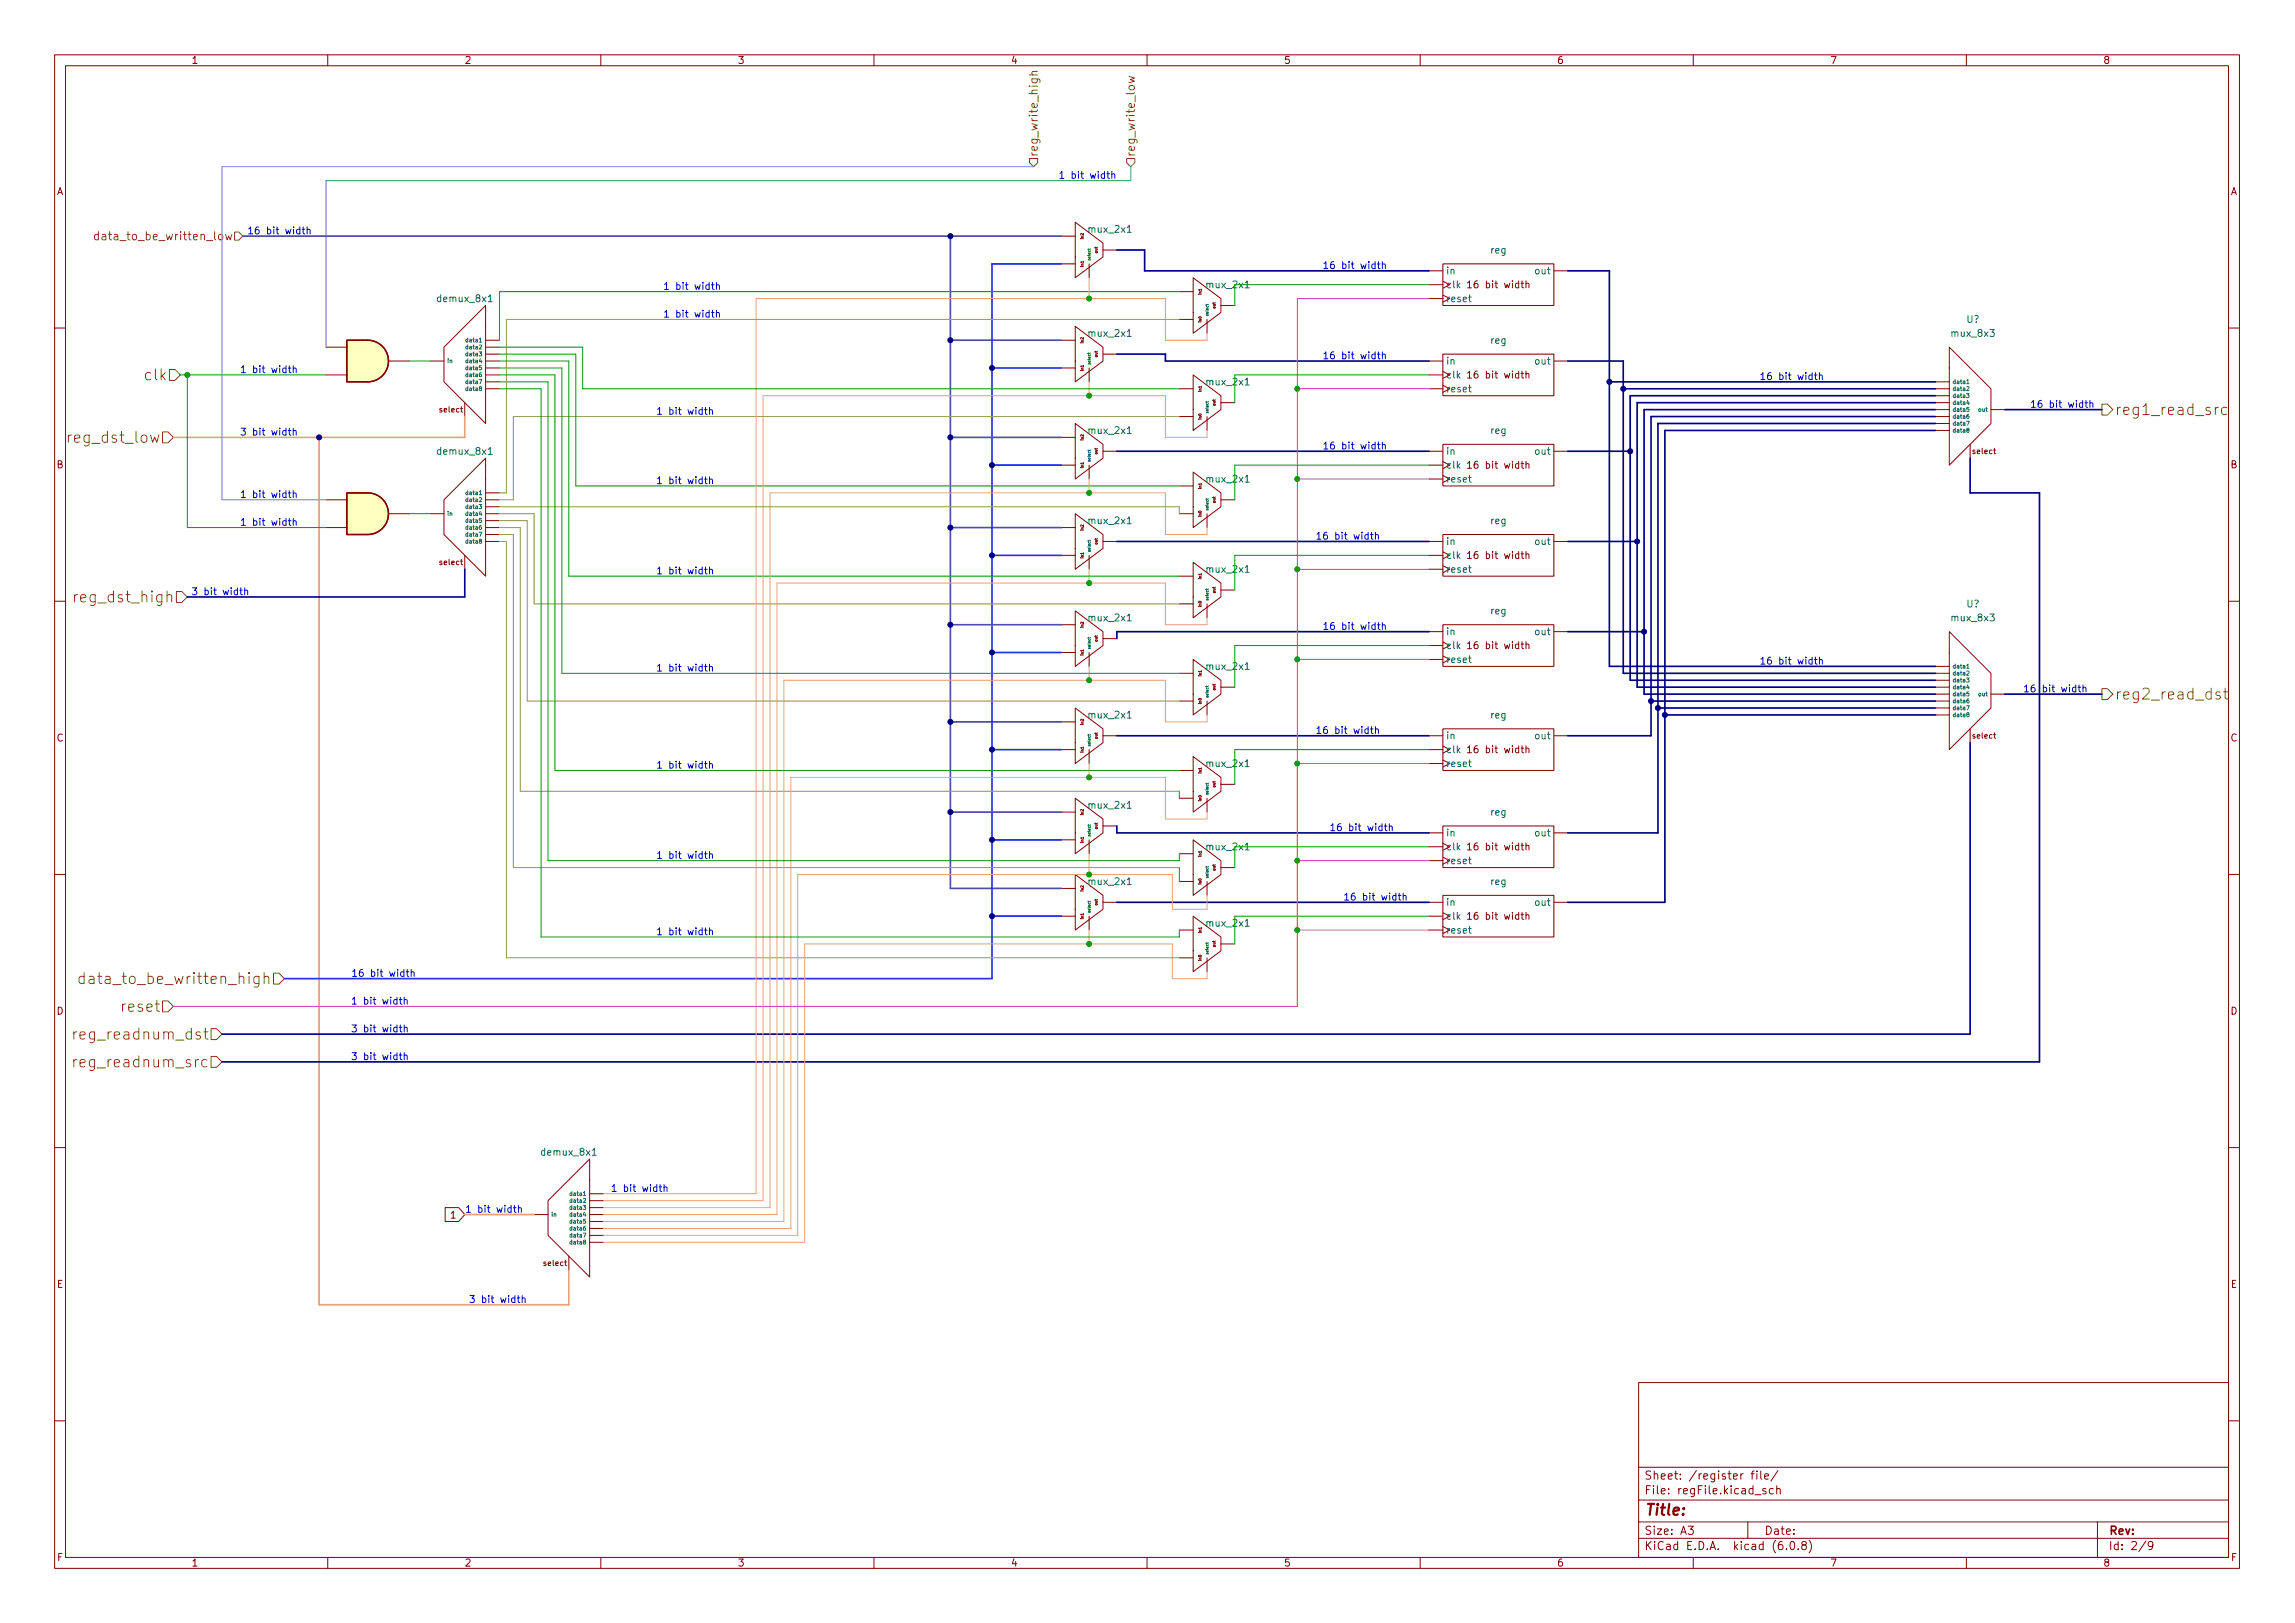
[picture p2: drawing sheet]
<svg xmlns="http://www.w3.org/2000/svg" width="420mm" height="297mm" viewBox="0 0 420 297" stroke-linecap="round" stroke-linejoin="round" font-family="sans-serif">
<defs><g id="words">
<g font-size="2.8" fill="#725600">
<text x="26.8" y="69.6">clk</text>
<text x="387.1" y="76">reg1_read_src</text>
<text x="13.2" y="81">reg_dst_low</text>
<text x="14.5" y="110.3">reg_dst_high</text>
<text x="387.1" y="128">reg2_read_dst</text>
<text x="17" y="180.1">data_to_be_written_high</text>
<text x="22.8" y="185.2">reset</text>
<text x="15" y="190.3">reg_readnum_dst</text>
<text x="15" y="195.3">reg_readnum_src</text>
</g>
<text font-size="2.8" fill="#840000" x="301" y="277.3">Title:</text>
<g font-size="2.1" fill="#725600">
<text x="190" y="28.8" transform="rotate(-90 190 28.8)">reg_write_high</text>
<text x="207.8" y="28.8" transform="rotate(-90 207.8 28.8)">reg_write_low</text>
<text x="19" y="44">data_to_be_written_low</text>
</g>
<g font-size="2.1" fill="#840000">
<text x="301" y="273.5">File: regFile.kicad_sch</text>
<text x="301" y="270.8">Sheet: /register file/</text>
<text x="301" y="280.9">Size: A3</text>
<text x="323" y="280.9">Date:</text>
<text x="386" y="280.9">Rev:</text>
<text x="301" y="283.7">KiCad E.D.A. kicad (6.0.8)</text>
<text x="386" y="283.7">Id: 2/9</text>
</g>
<g font-size="1.8" fill="#840000">
<text x="35" y="11.7">1</text>
<text x="85" y="11.7">2</text>
<text x="135" y="11.7">3</text>
<text x="185" y="11.7">4</text>
<text x="235" y="11.7">5</text>
<text x="285" y="11.7">6</text>
<text x="335" y="11.7">7</text>
<text x="385" y="11.7">8</text>
<text x="10.3" y="35.7">A</text>
<text x="408.3" y="35.7">A</text>
<text x="269.5" y="52.7">16 bit width</text>
<text x="269.5" y="69.3">16 bit width</text>
<text x="10.3" y="85.7">B</text>
<text x="269.5" y="85.8">16 bit width</text>
<text x="408.3" y="85.7">B</text>
<text x="269.5" y="102.3">16 bit width</text>
<text x="269.5" y="118.8">16 bit width</text>
<text x="10.3" y="135.7">C</text>
<text x="269.5" y="137.8">16 bit width</text>
<text x="408.3" y="135.7">C</text>
<text x="269.5" y="155.6">16 bit width</text>
<text x="269.5" y="168.3">16 bit width</text>
<text x="10.3" y="185.7">D</text>
<text x="408.3" y="185.7">D</text>
<text x="82.7" y="223">1</text>
<text x="10.4" y="235.7">E</text>
<text x="408.4" y="235.7">E</text>
<text x="10.4" y="285.7">F</text>
<text x="35" y="286.7">1</text>
<text x="85" y="286.7">2</text>
<text x="135" y="286.7">3</text>
<text x="185" y="286.7">4</text>
<text x="235" y="286.7">5</text>
<text x="285" y="286.7">6</text>
<text x="335" y="286.7">7</text>
<text x="385" y="286.7">8</text>
<text x="408.4" y="285.7">F</text>
</g>
<g font-size="1.8" fill="#0000c2">
<text x="195.7" y="32.7">1 bit width</text>
<text x="47.4" y="42.9">16 bit width</text>
<text x="123.3" y="53">1 bit width</text>
<text x="244.3" y="49.2">16 bit width</text>
<text x="123.3" y="58.1">1 bit width</text>
<text x="244.3" y="65.7">16 bit width</text>
<text x="45.9" y="68.3">1 bit width</text>
<text x="324.3" y="69.5">16 bit width</text>
<text x="122.1" y="75.9">1 bit width</text>
<text x="373.8" y="74.6">16 bit width</text>
<text x="45.9" y="79.7">3 bit width</text>
<text x="244.3" y="82.2">16 bit width</text>
<text x="122.1" y="88.6">1 bit width</text>
<text x="45.9" y="91.1">1 bit width</text>
<text x="45.9" y="96.2">1 bit width</text>
<text x="243" y="98.7">16 bit width</text>
<text x="122.1" y="105.1">1 bit width</text>
<text x="37" y="108.9">3 bit width</text>
<text x="244.3" y="115.3">16 bit width</text>
<text x="122.1" y="122.9">1 bit width</text>
<text x="324.3" y="121.6">16 bit width</text>
<text x="372.5" y="126.7">16 bit width</text>
<text x="243" y="134.3">16 bit width</text>
<text x="122.1" y="140.7">1 bit width</text>
<text x="245.5" y="152.1">16 bit width</text>
<text x="122.1" y="157.2">1 bit width</text>
<text x="248.1" y="164.8">16 bit width</text>
<text x="122.1" y="171.1">1 bit width</text>
<text x="66.5" y="178.8">16 bit width</text>
<text x="66.2" y="183.8">1 bit width</text>
<text x="66.2" y="188.9">3 bit width</text>
<text x="66.2" y="194">3 bit width</text>
<text x="85.1" y="221.9">1 bit width</text>
<text x="111.8" y="218.1">1 bit width</text>
<text x="87.8" y="238.4">3 bit width</text>
</g>
<g font-size="1.8" fill="#006464">
<text x="199.4" y="42.6">mux_2x1</text>
<text x="272.9" y="46.4">reg</text>
<text x="221" y="52.7">mux_2x1</text>
<text x="264.7" y="52.7">clk</text>
<text x="264.7" y="50.2">in</text>
<text x="281.2" y="50.2">out</text>
<text x="80.3" y="55.3">demux_8x1</text>
<text x="264.7" y="55.3">reset</text>
<text x="360" y="59.1">U?</text>
<text x="199.4" y="61.6">mux_2x1</text>
<text x="272.9" y="62.9">reg</text>
<text x="357.4" y="61.6">mux_8x3</text>
<text x="221" y="70.5">mux_2x1</text>
<text x="264.7" y="69.3">clk</text>
<text x="264.7" y="66.7">in</text>
<text x="264.7" y="71.8">reset</text>
<text x="281.2" y="66.7">out</text>
<text x="80.3" y="83.2">demux_8x1</text>
<text x="199.4" y="79.4">mux_2x1</text>
<text x="264.7" y="83.2">in</text>
<text x="272.9" y="79.4">reg</text>
<text x="281.2" y="83.2">out</text>
<text x="221" y="88.3">mux_2x1</text>
<text x="264.7" y="85.8">clk</text>
<text x="264.7" y="88.3">reset</text>
<text x="199.4" y="95.9">mux_2x1</text>
<text x="272.9" y="95.9">reg</text>
<text x="264.7" y="99.7">in</text>
<text x="281.2" y="99.7">out</text>
<text x="221" y="104.8">mux_2x1</text>
<text x="264.7" y="102.3">clk</text>
<text x="264.7" y="104.8">reset</text>
<text x="199.4" y="113.7">mux_2x1</text>
<text x="272.9" y="112.4">reg</text>
<text x="357.4" y="113.7">mux_8x3</text>
<text x="360" y="111.2">U?</text>
<text x="264.7" y="118.8">clk</text>
<text x="264.7" y="116.2">in</text>
<text x="281.2" y="116.2">out</text>
<text x="221" y="122.6">mux_2x1</text>
<text x="264.7" y="121.3">reset</text>
<text x="199.4" y="131.5">mux_2x1</text>
<text x="272.9" y="131.5">reg</text>
<text x="264.7" y="137.8">clk</text>
<text x="264.7" y="135.3">in</text>
<text x="281.2" y="135.3">out</text>
<text x="221" y="140.4">mux_2x1</text>
<text x="264.7" y="140.4">reset</text>
<text x="199.4" y="148">mux_2x1</text>
<text x="272.9" y="149.3">reg</text>
<text x="221" y="155.6">mux_2x1</text>
<text x="264.7" y="155.6">clk</text>
<text x="264.7" y="153.1">in</text>
<text x="281.2" y="153.1">out</text>
<text x="199.4" y="162">mux_2x1</text>
<text x="264.7" y="158.2">reset</text>
<text x="272.9" y="162">reg</text>
<text x="264.7" y="165.8">in</text>
<text x="281.2" y="165.8">out</text>
<text x="221" y="169.6">mux_2x1</text>
<text x="264.7" y="168.3">clk</text>
<text x="264.7" y="170.9">reset</text>
<text x="99.3" y="211.5">demux_8x1</text>
</g>
<g font-size="1.4" fill="#840000">
<text x="80.6" y="75.5">select</text>
<text x="361.2" y="83.1">select</text>
<text x="80.6" y="103.4">select</text>
<text x="361.2" y="135.2">select</text>
<text x="99.6" y="231.7">select</text>
</g>
<g font-size="1" fill="#006464">
<text x="85.7" y="62.6">data1</text>
<text x="85.7" y="63.9">data2</text>
<text x="85.7" y="65.2">data3</text>
<text x="81.8" y="66.5">in</text>
<text x="85.7" y="66.5">data4</text>
<text x="85.7" y="67.7">data5</text>
<text x="85.7" y="69">data6</text>
<text x="85.7" y="70.3">data7</text>
<text x="85.7" y="71.5">data8</text>
<text x="357.4" y="70.3">data1</text>
<text x="357.4" y="71.5">data2</text>
<text x="357.4" y="72.8">data3</text>
<text x="357.4" y="74.1">data4</text>
<text x="357.4" y="75.3">data5</text>
<text x="357.4" y="76.6">data6</text>
<text x="357.4" y="77.9">data7</text>
<text x="362.4" y="75.3">out</text>
<text x="357.4" y="79.2">data8</text>
<text x="81.8" y="94.4">in</text>
<text x="85.7" y="90.6">data1</text>
<text x="85.7" y="91.9">data2</text>
<text x="85.7" y="93.1">data3</text>
<text x="85.7" y="94.4">data4</text>
<text x="85.7" y="95.7">data5</text>
<text x="85.7" y="96.9">data6</text>
<text x="85.7" y="98.2">data7</text>
<text x="85.7" y="99.5">data8</text>
<text x="357.4" y="122.3">data1</text>
<text x="357.4" y="123.6">data2</text>
<text x="357.4" y="124.9">data3</text>
<text x="357.4" y="126.1">data4</text>
<text x="357.4" y="127.4">data5</text>
<text x="357.4" y="128.7">data6</text>
<text x="357.4" y="130">data7</text>
<text x="357.4" y="131.2">data8</text>
<text x="362.4" y="127.4">out</text>
<text x="104.7" y="218.9">data1</text>
<text x="104.7" y="220.1">data2</text>
<text x="104.7" y="221.4">data3</text>
<text x="100.8" y="222.7">in</text>
<text x="104.7" y="222.7">data4</text>
<text x="104.7" y="223.9">data5</text>
<text x="104.7" y="225.2">data6</text>
<text x="104.7" y="226.5">data7</text>
<text x="104.7" y="227.7">data8</text>
</g>
<g font-size=".7" fill="#840000">
<text x="198.4" y="43.7" transform="rotate(-90 198.4 43.7)">in2</text>
<text x="200.9" y="46.3" transform="rotate(-90 200.9 46.3)">out</text>
<text x="198.4" y="48.8" transform="rotate(-90 198.4 48.8)">in1</text>
<text x="220" y="53.9" transform="rotate(-90 220 53.9)">in1</text>
<text x="220" y="59" transform="rotate(-90 220 59)">in0</text>
<text x="222.5" y="56.5" transform="rotate(-90 222.5 56.5)">out</text>
<text x="198.4" y="62.8" transform="rotate(-90 198.4 62.8)">in2</text>
<text x="200.9" y="65.3" transform="rotate(-90 200.9 65.3)">out</text>
<text x="198.4" y="67.8" transform="rotate(-90 198.4 67.8)">in1</text>
<text x="220" y="71.7" transform="rotate(-90 220 71.7)">in1</text>
<text x="220" y="76.7" transform="rotate(-90 220 76.7)">in0</text>
<text x="222.5" y="74.2" transform="rotate(-90 222.5 74.2)">out</text>
<text x="198.4" y="80.5" transform="rotate(-90 198.4 80.5)">in2</text>
<text x="200.9" y="83.1" transform="rotate(-90 200.9 83.1)">out</text>
<text x="198.4" y="85.6" transform="rotate(-90 198.4 85.6)">in1</text>
<text x="220" y="89.4" transform="rotate(-90 220 89.4)">in1</text>
<text x="220" y="94.5" transform="rotate(-90 220 94.5)">in0</text>
<text x="222.5" y="92" transform="rotate(-90 222.5 92)">out</text>
<text x="198.4" y="97.1" transform="rotate(-90 198.4 97.1)">in2</text>
<text x="200.9" y="99.6" transform="rotate(-90 200.9 99.6)">out</text>
<text x="198.4" y="102.1" transform="rotate(-90 198.4 102.1)">in1</text>
<text x="220" y="105.9" transform="rotate(-90 220 105.9)">in1</text>
<text x="220" y="111" transform="rotate(-90 220 111)">in0</text>
<text x="222.5" y="108.5" transform="rotate(-90 222.5 108.5)">out</text>
<text x="198.4" y="119.9" transform="rotate(-90 198.4 119.9)">in1</text>
<text x="198.4" y="114.8" transform="rotate(-90 198.4 114.8)">in2</text>
<text x="200.9" y="117.4" transform="rotate(-90 200.9 117.4)">out</text>
<text x="220" y="123.7" transform="rotate(-90 220 123.7)">in1</text>
<text x="220" y="128.8" transform="rotate(-90 220 128.8)">in0</text>
<text x="222.5" y="126.3" transform="rotate(-90 222.5 126.3)">out</text>
<text x="198.4" y="137.7" transform="rotate(-90 198.4 137.7)">in1</text>
<text x="198.4" y="132.6" transform="rotate(-90 198.4 132.6)">in2</text>
<text x="200.9" y="135.2" transform="rotate(-90 200.9 135.2)">out</text>
<text x="220" y="141.5" transform="rotate(-90 220 141.5)">in1</text>
<text x="198.4" y="149.1" transform="rotate(-90 198.4 149.1)">in2</text>
<text x="220" y="146.6" transform="rotate(-90 220 146.6)">in0</text>
<text x="222.5" y="144.1" transform="rotate(-90 222.5 144.1)">out</text>
<text x="198.4" y="154.2" transform="rotate(-90 198.4 154.2)">in1</text>
<text x="200.9" y="151.7" transform="rotate(-90 200.9 151.7)">out</text>
<text x="220" y="161.8" transform="rotate(-90 220 161.8)">in0</text>
<text x="220" y="156.7" transform="rotate(-90 220 156.7)">in1</text>
<text x="222.5" y="159.3" transform="rotate(-90 222.5 159.3)">out</text>
<text x="198.4" y="163.1" transform="rotate(-90 198.4 163.1)">in2</text>
<text x="200.9" y="165.7" transform="rotate(-90 200.9 165.7)">out</text>
<text x="198.4" y="168.2" transform="rotate(-90 198.4 168.2)">in1</text>
<text x="220" y="170.7" transform="rotate(-90 220 170.7)">in1</text>
<text x="222.5" y="173.3" transform="rotate(-90 222.5 173.3)">out</text>
<text x="220" y="175.8" transform="rotate(-90 220 175.8)">in0</text>
</g>
<g font-size=".7" fill="#006464">
<text x="199.6" y="47.8" transform="rotate(-90 199.6 47.8)">select</text>
<text x="221.2" y="57.9" transform="rotate(-90 221.2 57.9)">select</text>
<text x="199.6" y="66.8" transform="rotate(-90 199.6 66.8)">select</text>
<text x="221.2" y="75.7" transform="rotate(-90 221.2 75.7)">select</text>
<text x="199.6" y="84.6" transform="rotate(-90 199.6 84.6)">select</text>
<text x="221.2" y="93.5" transform="rotate(-90 221.2 93.5)">select</text>
<text x="199.6" y="101.1" transform="rotate(-90 199.6 101.1)">select</text>
<text x="221.2" y="110" transform="rotate(-90 221.2 110)">select</text>
<text x="199.6" y="118.9" transform="rotate(-90 199.6 118.9)">select</text>
<text x="221.2" y="127.8" transform="rotate(-90 221.2 127.8)">select</text>
<text x="199.6" y="136.7" transform="rotate(-90 199.6 136.7)">select</text>
<text x="221.2" y="145.6" transform="rotate(-90 221.2 145.6)">select</text>
<text x="199.6" y="153.2" transform="rotate(-90 199.6 153.2)">select</text>
<text x="221.2" y="160.8" transform="rotate(-90 221.2 160.8)">select</text>
<text x="199.6" y="167.2" transform="rotate(-90 199.6 167.2)">select</text>
<text x="221.2" y="174.8" transform="rotate(-90 221.2 174.8)">select</text>
</g>
</g></defs>
<g fill="none" stroke="#840000" stroke-width=".18">
<path d="M10 10h400v277h-400zM12 12h396v273h-396zM60 10v2M110 10v2M160 10v2M210 10v2M260 10v2M310 10v2M360 10v2M194.3 48.3h2.5M194.3 43.2h2.5M196.8 40.7l5.1 3.8v2.5l-5.1 3.8z"/>
<path d="M196.8 59.7l5.1 3.8v2.6l-5.1 3.8zM199.4 48.3v2.5M201.9 45.8h2.6M215.9 58.5h2.5M215.9 53.4h2.5M218.4 50.8l5.1 3.8v2.6l-5.1 3.8zM221 58.5v2.5M223.5 55.9h2.6M261.6 52.1h2.6M261.6 49.6h2.6M261.6 54.6h2.6M264.2 48.3h20.3v7.6h-20.3z"/>
<path d="M264.2 54l1.2 .6-1.2 .7M268.7 51.8l.3-.4v1.3M268.7 52.7h.7M278.5 51.8h.4M278.6 51.4v1.1l.3 .2M279.4 52l.1-.2 .4 .1v.8M279.4 51.4v1.3M284.5 49.6h2.5M10 60h2M59.7 63.5h3.8M59.7 68.6h3.8M71.1 66.1h3.8"/>
<path d="M78.7 66.1h2.6M81.3 63.5l7.6-7.6v21.6l-7.6-7.6zM84.3 74.8h.4M84.5 74.4v.9l.2 .1M85.1 73.7v2.5M88.9 62.3h2.5M88.9 63.5h2.5M88.9 64.8h2.5M88.9 66.1h2.5M88.9 67.3h2.5M88.9 68.6h2.5M88.9 69.9h2.5"/>
<path d="M88.9 71.2h2.5M194.3 62.3h2.5M194.3 67.3h2.5M196.8 77.5l5.1 3.8v2.6l-5.1 3.8zM199.4 67.3v2.6M201.9 64.8h2.6M215.9 71.2h2.5M215.9 76.2h2.5M218.4 68.6l5.1 3.8v2.6l-5.1 3.8zM221 76.2v2.6M223.5 73.7h2.6M261.6 66.1h2.6"/>
<path d="M261.6 68.6h2.6M261.6 71.2h2.6M264.2 64.8h20.3v7.6h-20.3zM264.2 70.5l1.2 .7-1.2 .6M268.7 68.3l.3-.4v1.3M268.7 69.2h.7M278.5 68.3h.4M278.6 67.9v1.1l.3 .2M279.4 68.5l.1-.2 .4 .1v.8M279.4 67.9v1.3M284.5 66.1h2.5M354.3 69.9h2.6"/>
<path d="M354.3 71.2h2.6M354.3 76.2h2.6M354.3 73.7h2.6M354.3 72.4h2.6M354.3 75h2.6M354.3 77.5h2.6M354.3 78.8h2.6M356.9 63.5l7.6 7.7v6.3l-7.6 7.6zM364.5 75h2.5M408 60h2M59.7 91.5h3.8M59.7 96.6h3.8"/>
<path d="M71.1 94h3.8M78.7 94h2.6M81.3 91.5l7.6-7.6v21.5l-7.6-7.6zM88.9 91.5h2.5M88.9 96.6h2.5M88.9 94h2.5M88.9 99.1h2.5M88.9 90.2h2.5M88.9 92.7h2.5M88.9 95.3h2.5M88.9 97.8h2.5M194.3 96.6h2.5"/>
<path d="M194.3 85.1h2.5M194.3 80h2.5M196.8 94l5.1 3.8v2.6l-5.1 3.8zM199.4 85.1v2.6M201.9 82.6h2.6M201.9 99.1h2.6M215.9 94h2.5M215.9 88.9h2.5M218.4 86.4l5.1 3.8v2.5l-5.1 3.9zM221 94v2.6M223.5 91.5h2.6M261.6 85.1h2.6"/>
<path d="M261.6 82.6h2.6M261.6 87.7h2.6M261.6 99.1h2.6M264.2 81.3h20.3v7.6h-20.3zM264.2 97.8h20.3v7.6h-20.3zM264.2 87l1.2 .7-1.2 .6M268.7 84.8l.3-.4v1.3M268.7 85.7h.7M278.5 84.9h.4M278.6 84.4v1.1l.3 .2M279.4 85l.1-.1h.4v.8M279.4 84.4v1.3"/>
<path d="M284.5 82.6h2.5M284.5 99.1h2.5M360.7 81.3v2.6M365 82.4h.4M365.1 82v.9l.3 .1M10 110h2M84.3 102.7h.4M84.5 102.4v.8l.2 .2M85.1 101.6v2.6M194.3 119.4h2.5M194.3 114.3h2.5M194.3 101.6h2.5"/>
<path d="M196.8 111.8l5.1 3.8v2.5l-5.1 3.9zM199.4 101.6v2.6M199.4 119.4v2.6M201.9 116.9h2.6M215.9 110.5h2.5M215.9 105.4h2.5M218.4 102.9l5.1 3.8v2.6l-5.1 3.8zM221 110.5v2.6M223.5 108h2.6M261.6 101.6h2.6M261.6 118.1h2.6M261.6 115.6h2.6"/>
<path d="M261.6 104.2h2.6M264.2 114.3h20.3v7.7h-20.3zM264.2 103.5l1.2 .7-1.2 .6M268.7 117.8l.3-.3v1.2M268.7 101.3l.3-.4v1.3M268.7 118.7h.7M268.7 102.2h.7M278.5 117.9h.4M278.5 101.4h.4M278.6 117.5v1l.3 .2M278.6 100.9v1.1l.3 .2M279.4 118l.1-.1h.4v.8"/>
<path d="M279.4 101.5l.1-.1h.4v.8M279.4 100.9v1.3M279.4 117.5v1.2M284.5 115.6h2.5M356.9 115.6l7.6 7.6v6.4l-7.6 7.6zM408 110h2M194.3 137.2h2.5M194.3 132.1h2.5M196.8 129.6l5.1 3.8v2.5l-5.1 3.8zM199.4 137.2v2.5M201.9 134.7h2.6M215.9 123.2h2.5"/>
<path d="M215.9 128.3h2.5M218.4 138.5l5.1 3.8v2.5l-5.1 3.8zM218.4 120.7l5.1 3.8v2.5l-5.1 3.8zM221 128.3v2.5M223.5 125.8h2.6M261.6 120.7h2.6M261.6 137.2h2.6M261.6 134.7h2.6M261.6 139.7h2.6M264.2 133.4h20.3v7.6h-20.3zM264.2 120.1l1.2 .6-1.2 .6M264.2 139.1l1.2 .6-1.2 .7"/>
<path d="M268.7 136.9l.3-.4v1.3M268.7 137.8h.7M278.5 136.9h.4M278.6 136.5v1.1l.3 .2M279.4 137l.1-.1 .4 .1v.8M279.4 136.5v1.3M284.5 134.7h2.5M354.3 122h2.6M354.3 123.2h2.6M354.3 124.5h2.6M354.3 125.8h2.6M354.3 127h2.6"/>
<path d="M354.3 128.3h2.6M354.3 129.6h2.6M354.3 130.8h2.6M360.7 133.4v2.5M364.5 127h2.5M365 134.4h.4M365.1 134.1v.9l.3 .1M194.3 153.7h2.5M194.3 148.6h2.5M196.8 146.1l5.1 3.8v2.5l-5.1 3.8zM199.4 153.7v2.5M201.9 151.2h2.6"/>
<path d="M215.9 146.1h2.5M215.9 141h2.5M215.9 156.2h2.5M218.4 153.7l5.1 3.8v2.6l-5.1 3.8zM221 146.1v2.5M223.5 143.5h2.6M223.5 158.8h2.6M261.6 155h2.6M261.6 152.4h2.6M261.6 157.5h2.6M264.2 151.2h20.3v7.6h-20.3zM264.2 156.9l1.2 .6-1.2 .7"/>
<path d="M268.7 154.6l.3-.3v1.3M268.7 155.6h.7M278.5 154.7h.4M278.6 154.3v1.1l.3 .2M279.4 154.8l.1-.1 .4 .1v.8M279.4 154.3v1.3M284.5 152.4h2.5M10 160h2M194.3 167.7h2.5M194.3 162.6h2.5M196.8 160.1l5.1 3.8v2.5l-5.1 3.8zM199.4 167.7v2.5"/>
<path d="M201.9 165.1h2.6M215.9 170.2h2.5M215.9 175.3h2.5M215.9 161.3h2.5M218.4 167.7l5.1 3.8v2.5l-5.1 3.8zM221 161.3v2.6M221 175.3v2.5M223.5 172.8h2.6M261.6 167.7h2.6M261.6 165.1h2.6M261.6 170.2h2.6M264.2 163.9h20.3v7.6h-20.3z"/>
<path d="M264.2 169.6l1.2 .6-1.2 .7M268.7 167.3l.3-.3v1.3M268.7 168.3h.7M278.5 167.4h.4M278.6 167v1.1l.3 .2M279.4 167.5l.1-.1 .4 .1v.8M279.4 167v1.3M284.5 165.1h2.5M408 160h2M10 210h2M100.3 219.7l7.6-7.6v21.6l-7.6-7.6zM107.9 218.5h2.6"/>
<path d="M107.9 219.7h2.6M408 210h2M81.5 221h2.5l1.1 1.3-1.1 1.3h-2.5zM97.8 222.3h2.5M103.4 231h.3M103.5 230.6v.9l.2 .1M104.1 229.9v2.5M107.9 221h2.6M107.9 222.3h2.6M107.9 223.6h2.6M107.9 224.8h2.6M107.9 226.1h2.6"/>
<path d="M107.9 227.4h2.6M300 253h108v32h-108zM10 260h2M300 278.5h108M300 274.5h108M300 268.5h108M309.1 279.3h.9l-.5 .6 .4 .1v.7l-.2 .1h-.4l-.2-.1M320 278.5v3M320.6 269.7h.5M321.1 269.2l-.3 .2v1.3M321.3 273.6h1.1M321.6 269.2v.2"/>
<path d="M321.6 269.7v1M322.4 269.2v1.3l.2 .2M323.1 270.2l.7-.1-.1-.3-.4-.1-.2 .2v.7h.6M323.3 272.5l-.4-.1-.2 .2 .1 .2 .5 .2v.3h-.6M324.6 272.5l-.4-.1-.3 .3v.4l.2 .2h.5M325.3 272.6l.2-.2 .4 .1v.9M325.3 271.9v1.5M325.5 269.1l-1.3 2M384 278.5v6.5M408 260h2M60 285v2M110 285v2"/>
<path d="M160 285v2M210 285v2M260 285v2M300 281.5h108M310 285v2M327.1 283.5v.1M327.9 282.2l.2-.1a.8 .8 0 0 1 .5 .8 .8 .8 0 0 1-.5 .7 1 1 0 0 1-.2-1.4zM329.2 283.5v.1M330.1 282.8l-.2-.3v-.2l.2-.2 .5 .1 .1 .2-.1 .2-.6 .2-.1 .2v.5l.2 .1h.3l.3-.3-.1-.4-.2-.1M331.2 281.9a1.72 1.72 0 0 1 0 2.3M360 285v2M392.9 282l-1.3 2"/>
<path d="M394.1 282.8l-.3 .2h-.2l-.3-.2 .1-.6 .4-.1 .3 .2a.99 .99 0 0 1-.4 1.3h-.3"/>
</g>
<g fill="#ffffc2" stroke="#ffffc2" stroke-width=".18">
<path d="M67.3 90.2a3.8 3.8 0 0 1 3.8 3.8 3.8 3.8 0 0 1-3.8 3.8z"/>
<path d="M63.5 90.2h3.8v7.6h-3.8z"/>
<path d="M67.3 62.3a3.8 3.8 0 0 1 3.8 3.8 3.8 3.8 0 0 1-3.8 3.8z"/>
<path d="M63.5 62.3h3.8v7.6h-3.8z"/>
</g>
<path d="M63.5 62.3h3.8a3.8 3.8 0 0 1 3.8 3.8 3.8 3.8 0 0 1-3.8 3.8h-3.8zM63.5 90.2h3.8a3.8 3.8 0 0 1 3.8 3.8 3.8 3.8 0 0 1-3.8 3.8h-3.8z" fill="none" stroke="#840000" stroke-width=".25"/>
<g fill="none" stroke="#006464" stroke-width=".18">
<path d="M89.4 54.3l.3-.3v1.2M89.4 55.2h.7M199.3 45.5v.2M199.6 45.5l-.1 .1h-.4M206.4 42.5h.7M220.9 55.7v.2M221.2 55.7l-.1 .1h-.4M228 52.7h.7M268.9 54.4h.4M269 54v1l.3 .2M85.6 62.1h-.2l-.1 .1 .1 .4h.2M85.6 63.4h-.2l-.1 .1 .1 .3h.2"/>
<path d="M85.6 64.7l-.2-.1-.1 .2 .1 .3h.2M85.6 66l-.2-.1-.1 .2 .1 .3h.2M85.6 67.2h-.2l-.1 .1 .1 .4h.2M85.6 68.5h-.2l-.1 .1 .1 .3h.2M85.6 69.8l-.2-.1-.1 .2 .1 .3h.2M85.6 71h-.2l-.1 .1 .1 .4h.2M199.3 64.6v.2M199.6 64.6l-.1 .1h-.4M206.4 61.6h.7M206.4 79.4h.7M220.9 73.5v.2M221.2 73.5l-.1 .1h-.4"/>
<path d="M228 70.5h.7M268.9 70.9h.4M269 70.5v1l.3 .2M360 72h.5l-.3 .3 .3 .1v.3h-.5M360 77.1h.5l-.3 .7M360.1 69.7l.2-.2v.7M360.1 70.8l.2-.1 .2 .3-.5 .5h.5M360.1 70.2h.4M360.2 78.7l-.1-.2 .1-.1h.3v.2a.3 .3 0 0 0-.4 .1 .3 .3 0 0 0 0 .4l.4-.1v-.2l-.2-.1M360.2 73.3l-.1 .5h.4M360.4 75.8l-.3 .2v.4l.1 .2 .3-.1-.1-.4h-.2l-.1 .2M360.4 73.5v.5"/>
<path d="M360.5 74.6h-.4v.3h.3l.1 .3h-.4M85.6 90.1l-.2-.1-.1 .2 .1 .3h.2M85.6 91.4l-.2-.1-.1 .2 .1 .3h.2M85.6 92.6h-.2l-.1 .1 .1 .4h.2M85.6 93.9h-.2l-.1 .1 .1 .3h.2M85.6 95.2l-.2-.1-.1 .2 .1 .3h.2M85.6 96.4h-.2l-.1 .1 .1 .4h.2M85.6 97.7h-.2l-.1 .1 .1 .3h.2M85.6 99l-.2-.1-.1 .2 .1 .3h.2M89.4 82.3l.3-.4v1.3M89.4 83.2h.7M199.3 82.4v.1"/>
<path d="M199.3 98.9v.2M199.6 98.9l-.1 .1h-.4M199.6 82.4l-.1 .1h-.4M206.4 95.9h.7M220.9 91.2v.2M221.2 91.2l-.1 .2h-.4M228 88.2h.7M268.9 87.4h.4M269 87v1.1l.3 .1M199.3 116.6v.2M199.6 116.6l-.1 .2h-.4M206.4 113.6h.7"/>
<path d="M220.9 107.8v.1M221.2 107.8l-.1 .1h-.4M228 104.8h.7M268.9 103.9h.4M269 120v1.1l.3 .2M269 103.5v1.1l.3 .2M199.3 134.4v.2M199.6 134.4l-.1 .1h-.4M206.4 131.4h.7M220.9 125.5v.2M221.2 125.5l-.1 .2h-.4M228 122.5h.7"/>
<path d="M268.9 120.4h.4M268.9 139.5h.4M269 139v1.1l.3 .2M360 124.1h.5l-.3 .3h.3v.4h-.5M360 129.2h.5l-.3 .7M360.1 121.8l.2-.3v.8M360.1 122.9l.2-.1 .2 .2-.5 .6h.5M360.1 122.3h.4M360.2 130.8l-.1-.2 .1-.2 .3 .1v.2a.3 .3 0 0 0-.4 .1 .3 .3 0 0 0 0 .4l.4-.1v-.2l-.2-.1M360.2 125.3l-.1 .6h.4M360.4 127.9l-.3 .2v.4l.1 .1h.3l-.1-.4h-.2l-.1 .1M360.4 125.6v.5"/>
<path d="M360.5 126.6h-.4v.4l.3-.1 .1 .4h-.4M199.3 150.9v.2M199.6 150.9l-.1 .2h-.4M206.4 147.9h.7M220.9 143.3v.2M220.9 158.6v.1M221.2 143.3l-.1 .1h-.4M221.2 158.6l-.1 .1h-.4M228 140.3h.7M228 155.6h.7M268.9 157.2h.4M269 156.8v1.1l.3 .2"/>
<path d="M199.3 164.9v.2M199.6 164.9l-.1 .1h-.4M206.4 161.9h.7M220.9 172.5v.2M221.2 172.5l-.1 .1h-.4M228 169.5h.7M268.9 169.9h.4M269 169.5v1.1l.3 .2M104.7 218.4l-.2-.1-.2 .2 .1 .3h.3M104.7 219.6h-.2l-.2 .1 .1 .4h.3M108.4 210.5l.4-.3v1.2M108.4 211.4h.8"/>
<path d="M104.7 220.9h-.2l-.2 .1 .1 .3h.3M104.7 222.2l-.2-.1-.2 .2 .1 .3h.3M104.7 223.4h-.2l-.2 .1 .1 .4h.3M104.7 224.7h-.2l-.2 .1 .1 .3h.3M104.7 226l-.2-.1-.2 .2 .1 .3h.3M104.7 227.2h-.2l-.2 .1 .1 .4h.3"/>
</g>
<g fill="none" stroke="#725600" stroke-width=".18">
<path d="M188.4 13.7h1.5M188.9 14.4h1.2l.3 .3-.1 .4M189 14.4l-.1 .5 .3 .2h.4l.2-.1v-.6M189.9 13.1h-.9l-.1 .4 .2 .2M206.7 14l1 .3-.7 .3 .7 .3-1 .2M188.5 29h1.5v.8l-.8 .7-.7-.7zM206.3 29h1.5v.8l-.8 .7-.7-.7zM18 43l-.4-.1-.3 .3v.4l.1 .2h.6M18 42.4v1.5M41.3 42.9l.3 1 .3-.7 .2 .7 .3-1M42.9 42.5h.8l.7 .7-.7 .8h-.8zM29.8 79h1l.9 1-.9 1h-1z"/>
<path d="M31 67.6h1l1 1-1 1h-1zM384.8 74h1l1 1-1 1h-1zM406.1 74.5l-.3 .1-.2 .3M407.7 74.6l-.6-.1-.4 .4v.6l.2 .3 .2 .1 .6-.1M13.6 108.8v1.4M14.2 108.8l-.4 .1-.2 .3M30.6 109a.5 .5 0 0 1 .8 .1v1.1M32.3 108.3h1l1 1-1 1h-1zM384.8 126h1l1 1-1 1h-1zM406.4 126.7l-.5-.1-.2 .3 .1 .3 .6 .2 .1 .2-.1 .2-.2 .1-.5-.1M407.1 126.6h.8M407.4 125.9v1.8l.1 .1 .4 .1"/>
<path d="M15.4 178.8l-.6-.1-.3 .4v.5l.1 .3 .2 .1 .6-.1M15.4 178v2M48.4 178.9a.5 .5 0 0 1 .8 .1v1M48.4 178v2M50.1 178.1h1l1 1-1 1h-1zM13.5 188.8v1.4M13.5 193.9v1.4M14.1 188.8l-.4 .1-.2 .3M14.1 193.9l-.4 .1-.2 .3M29.8 183.2h1l.9 1-.9 1h-1zM37.3 188.8h.8M37.6 188.2v1.7l.1 .2 .4 .1"/>
<path d="M37.9 194l-.6-.1-.4 .4v.6l.2 .3 .2 .1 .6-.1M38.6 188.3h1l1 1-1 1h-1zM38.6 193.3h1l1 1-1 1h-1z"/>
</g>
<g fill="none" stroke="#0000c2" stroke-width=".18">
<path d="M194.1 31.7l.3-.3v1.2M194.1 32.6h.7M45.5 41.9l.4-.4v1.3M45.5 42.8h.7M47.3 41.5l-.3 .1a.86 .86 0 0 0 0 1.2l.4-.1 .1-.4-.3-.3h-.2l-.3 .3M121.7 57.1l.3-.3v1.2M121.7 52.1l.3-.4v1.3M121.7 58h.7M121.7 53h.7M242.4 48.2l.3-.3v1.3M242.4 49.2h.7M244.2 47.9h-.4a.85 .85 0 0 0 0 1.3l.4-.2 .1-.4-.2-.2h-.3l-.2 .2"/>
<path d="M44.1 78.4h.8l-.4 .5 .4 .1v.5l-.2 .1-.6-.1M44.2 67.3l.4-.4v1.3M44.2 68.2h.7M120.4 74.9l.4-.3v1.2M120.4 75.8h.7M242.4 64.8l.3-.4v1.3M242.4 65.7h.7M244.2 64.4l-.4 .1a.85 .85 0 0 0 0 1.2l.4-.2 .1-.4-.2-.2h-.3l-.2 .2M322.4 68.6l.3-.4v1.3M322.4 69.5h.7M324.2 68.2l-.4 .1a.86 .86 0 0 0 0 1.2l.5-.1v-.5l-.2-.2-.4 .1-.1 .1M371.9 73.6l.4-.3v1.3"/>
<path d="M371.9 74.6h.7M373.7 73.3h-.3a.86 .86 0 0 0 0 1.3l.4-.2v-.4l-.2-.2h-.4l-.1 .2M44.2 95.2l.4-.3v1.2M44.2 90.2l.4-.4v1.3M44.2 96.1h.7M44.2 91.1h.7M120.4 87.6l.4-.3v1.2M120.4 88.5h.7M241.1 97.8l.4-.4v1.3M241.1 98.7h.7M242.4 81.3l.3-.4v1.3M242.4 82.2h.7"/>
<path d="M242.9 97.4l-.3 .1a.85 .85 0 0 0 0 1.2l.4-.1v-.5l-.2-.2h-.2l-.3 .2M244.2 80.9l-.4 .1a.85 .85 0 0 0 0 1.2l.4-.1 .1-.5-.2-.2h-.3l-.2 .2M35.2 107.6h.8l-.4 .5 .4 .1v.5l-.2 .1-.6-.1M120.4 104.1l.4-.3v1.2M120.4 105h.7M242.4 114.3l.3-.4v1.3M242.4 115.2h.7M244.2 113.9l-.4 .1a.85 .85 0 0 0 0 1.2l.4-.1 .1-.4-.2-.3h-.3l-.2 .3M120.4 139.7l.4-.4v1.3M120.4 121.9l.4-.4v1.3M120.4 122.8h.7M241.1 133.3l.4-.3v1.2"/>
<path d="M241.1 134.2h.7M242.9 133h-.3a.85 .85 0 0 0 0 1.2l.4-.1v-.4l-.2-.2h-.2l-.3 .2M322.4 120.6l.3-.3v1.2M322.4 121.5h.7M324.2 120.3h-.4a.86 .86 0 0 0 0 1.2l.5-.1v-.4l-.2-.2h-.4l-.1 .2M370.6 125.7l.4-.3v1.2M370.6 126.6h.8M372.5 125.4h-.4a.86 .86 0 0 0 0 1.2l.4-.1 .1-.4-.3-.3-.3 .1-.1 .2M120.4 156.2l.4-.4v1.3M120.4 140.6h.7M120.4 157.1h.7M243.6 151.1l.4-.3v1.2"/>
<path d="M243.6 152h.8M245.5 150.8h-.4a.85 .85 0 0 0 0 1.2l.4-.1 .1-.4-.3-.3h-.2l-.2 .3M64.6 177.8l.3-.4v1.3M64.6 178.7h.7M66.4 177.4l-.4 .1a.85 .85 0 0 0 0 1.2l.4-.1 .1-.4-.2-.3h-.3l-.2 .3M120.4 170.2l.4-.4v1.3M120.4 171.1h.7M246.2 163.8l.3-.3v1.2M246.2 164.7h.7M248 163.5h-.4a.85 .85 0 0 0 0 1.2l.5-.1v-.4l-.2-.3h-.3l-.2 .3M64.5 187.6h.7l-.4 .5 .4 .1v.5l-.2 .2-.5-.2M64.5 192.7h.7l-.4 .5 .4 .1v.5l-.2 .1-.5-.1"/>
<path d="M64.5 182.9l.4-.4v1.3M64.5 183.8h.7M120.2 217.3l-.3-.1-.3 .3 .2 .5h.4M120.2 216.8v1.3M120.7 217.2h.4M120.8 216.8v1.1l.3 .2M121.6 217.3l.2-.1 .3 .1v.8M121.6 216.8v1.3M86 237.1h.8l-.4 .5 .4 .1v.6l-.2 .1-.6-.1M93.6 221.1l-.4-.1-.2 .3 .1 .5h.5M93.6 220.6v1.3M94 221h.5"/>
<path d="M94.2 220.6v1.1l.3 .2M94.9 221.2l.2-.2 .3 .1v.8M94.9 220.6v1.3"/>
</g>
<g fill="none" stroke="#000084" stroke-width=".3">
<path d="M204.5 45.8h5v3.8h52.1M287 49.6h7.6v72.4h59.7M204.5 64.8h8.9v1.3h48.2M287 66.1h10.2v57.1h57.1M294.6 69.9h59.7M297.2 71.2h57.1M354.3 73.7h-54.6v52.1h54.6M354.3 72.4h-55.9v52.1h55.9M354.3 75h-53.3v52h53.3M354.3 78.8h-49.5v86.3h-17.8M354.3 76.2h-52v58.5h-15.3M354.3 77.5h-50.8v74.9h-16.5"/>
<path d="M367 75h17.8M204.5 99.1h57.1M204.5 82.6h57.1M287 99.1h12.7M287 82.6h11.4M360.7 83.9v6.3h12.7v104.1h-332.8M85.1 104.2v5.1h-50.8M261.6 115.6h-57.1v1.3M287 115.6h14M204.5 134.7h57.1M302.3 128.3h52M303.5 129.6h50.8"/>
<path d="M304.8 130.8h49.5M360.7 135.9v53.4h-320.1M367 127h17.8M204.5 151.2v1.2h57.1M204.5 165.1h57.1"/>
</g>
<path d="M194.3 48.3h-12.7v130.8h-129.5M181.6 67.3h12.7M181.6 85.1h12.7M181.6 119.4h12.7M181.6 101.6h12.7M181.6 137.2h12.7M181.6 153.7h12.7M181.6 167.7h12.7" fill="none" stroke="#1a2eff" stroke-width=".3"/>
<path d="M44.4 43.2h149.9M174 43.2v119.4h20.3M174 62.3h20.3M174 96.6h20.3M174 80h20.3M174 114.3h20.3M174 132.1h20.3M174 148.6h20.3" fill="none" stroke="#4c50a4" stroke-width=".3"/>
<path d="M85.1 76.2v3.8h-53.4M58.4 80v158.8h45.7v-6.4" fill="none" stroke="#ea9f76" stroke-width=".3"/>
<path d="M85.1 222.3h12.7" fill="none" stroke="#ff796d" stroke-width=".3"/>
<path d="M215.9 58.5h-123.2v31.7h-1.3M215.9 76.2h-121.9v15.3h-2.6M91.4 92.7h124.5v1.3M91.4 94h6.4v16.5h118.1M91.4 96.6h3.8v48.2h120.7M91.4 99.1h1.3v76.2h123.2M91.4 97.8h2.6v61h121.9M91.4 95.3h5.1v33h119.4" fill="none" stroke="#869b46" stroke-width=".18"/>
<g fill="none" stroke="#ea9f76" stroke-width=".18">
<path d="M199.4 50.8v3.8M199.4 69.9v2.5M221 61v1.3h-7.6v-7.7h-75v163.9h-27.9M221 78.8v1.2h-7.6v-7.6h-73.7v147.3h-29.2M199.4 87.7v2.5M221 96.6v1.2h-7.6v-7.6h-72.4v130.8h-30.5M199.4 104.2v2.5M221 113.1v1.2h-7.6v-7.6h-71.2v115.6h-31.7M199.4 122v2.5M199.4 139.7v2.6M221 130.8v1.3h-7.6v-7.6h-69.9v99.1h-33M199.4 156.2v3.9"/>
<path d="M221 148.6v1.3h-7.6v-7.6h-68.6v82.5h-34.3M199.4 170.2v2.6M221 163.9v2.5h-6.4v-6.3h-68.6v66h-35.5M221 177.8v1.3h-6.4v-6.3h-67.3v54.6h-36.8"/>
</g>
<path d="M261.6 54.6h-24.1v85.1h24.1M237.5 71.2h24.1M237.5 87.7h24.1M237.5 104.2h24.1M237.5 120.7h24.1" fill="none" stroke="#fc26ff" stroke-width=".18"/>
<g fill="none" stroke="#009600" stroke-width=".18">
<path d="M215.9 53.4h-124.5v8.9M261.6 52.1h-35.5v3.8M33 68.6h26.7M34.3 68.6v28h25.4M74.9 66.1h3.8M91.4 69.9h8.9v87.6h115.6v-1.3M91.4 71.2h7.7v100.3h116.8v-1.3M91.4 64.8h14v24.1h110.5M91.4 66.1h12.7v39.3h111.8M91.4 67.3h11.5v55.9h113M91.4 68.6h10.2v72.4h114.3M91.4 63.5h15.3v7.7h109.2"/>
<path d="M261.6 68.6h-35.5v5.1M74.9 94h3.8M261.6 85.1h-35.5v6.4M261.6 101.6h-35.5v6.4M261.6 118.1h-35.5v7.7M261.6 137.2h-35.5v6.3M215.9 144.8v1.3M215.9 158.8v2.5M261.6 155h-35.5v3.8M261.6 167.7h-35.5v5.1"/>
</g>
<path d="M237.5 139.7v44.5h-205.8M237.5 157.5h24.1M237.5 170.2h24.1" fill="none" stroke="#ff2feb" stroke-width=".18"/>
<path d="M207 30.5v2.6h-147.3v30.4" fill="none" stroke="#00b3be" stroke-width=".18"/>
<path d="M189.2 30.5h-148.6v61h19.1" fill="none" stroke="#9c5bff" stroke-width=".18"/>
<g fill="#009600" stroke="#009600" stroke-width=".18">
<circle cx="199.4" cy="90.2" r=".46"/>
<circle cx="199.4" cy="142.3" r=".46"/>
<circle cx="237.5" cy="139.7" r=".46"/>
<circle cx="199.4" cy="124.5" r=".46"/>
<circle cx="199.4" cy="160.1" r=".46"/>
<circle cx="199.4" cy="172.8" r=".46"/>
<circle cx="237.5" cy="104.2" r=".46"/>
<circle cx="237.5" cy="87.7" r=".46"/>
<circle cx="237.5" cy="120.7" r=".46"/>
<circle cx="237.5" cy="170.2" r=".46"/>
<circle cx="237.5" cy="157.5" r=".46"/>
<circle cx="237.5" cy="71.2" r=".46"/>
<circle cx="199.4" cy="54.6" r=".46"/>
<circle cx="199.4" cy="106.7" r=".46"/>
<circle cx="199.4" cy="72.4" r=".46"/>
<circle cx="34.3" cy="68.6" r=".46"/>
</g>
<g fill="#000084" stroke="#000084" stroke-width=".18">
<circle cx="181.6" cy="137.2" r=".46"/>
<circle cx="299.7" cy="99.1" r=".46"/>
<circle cx="301" cy="115.6" r=".46"/>
<circle cx="302.3" cy="128.3" r=".46"/>
<circle cx="304.8" cy="130.8" r=".46"/>
<circle cx="303.5" cy="129.6" r=".46"/>
<circle cx="181.6" cy="153.7" r=".46"/>
<circle cx="181.6" cy="167.7" r=".46"/>
<circle cx="294.6" cy="69.9" r=".46"/>
<circle cx="297.2" cy="71.2" r=".46"/>
<circle cx="298.4" cy="82.6" r=".46"/>
<circle cx="181.6" cy="67.3" r=".46"/>
<circle cx="174" cy="62.3" r=".46"/>
<circle cx="174" cy="43.2" r=".46"/>
<circle cx="174" cy="96.6" r=".46"/>
<circle cx="174" cy="114.3" r=".46"/>
<circle cx="174" cy="80" r=".46"/>
<circle cx="174" cy="132.1" r=".46"/>
<circle cx="181.6" cy="119.4" r=".46"/>
<circle cx="181.6" cy="101.6" r=".46"/>
<circle cx="181.6" cy="85.1" r=".46"/>
<circle cx="174" cy="148.6" r=".46"/>
<circle cx="58.4" cy="80" r=".46"/>
</g>
<use href="#words"/>
</svg>
